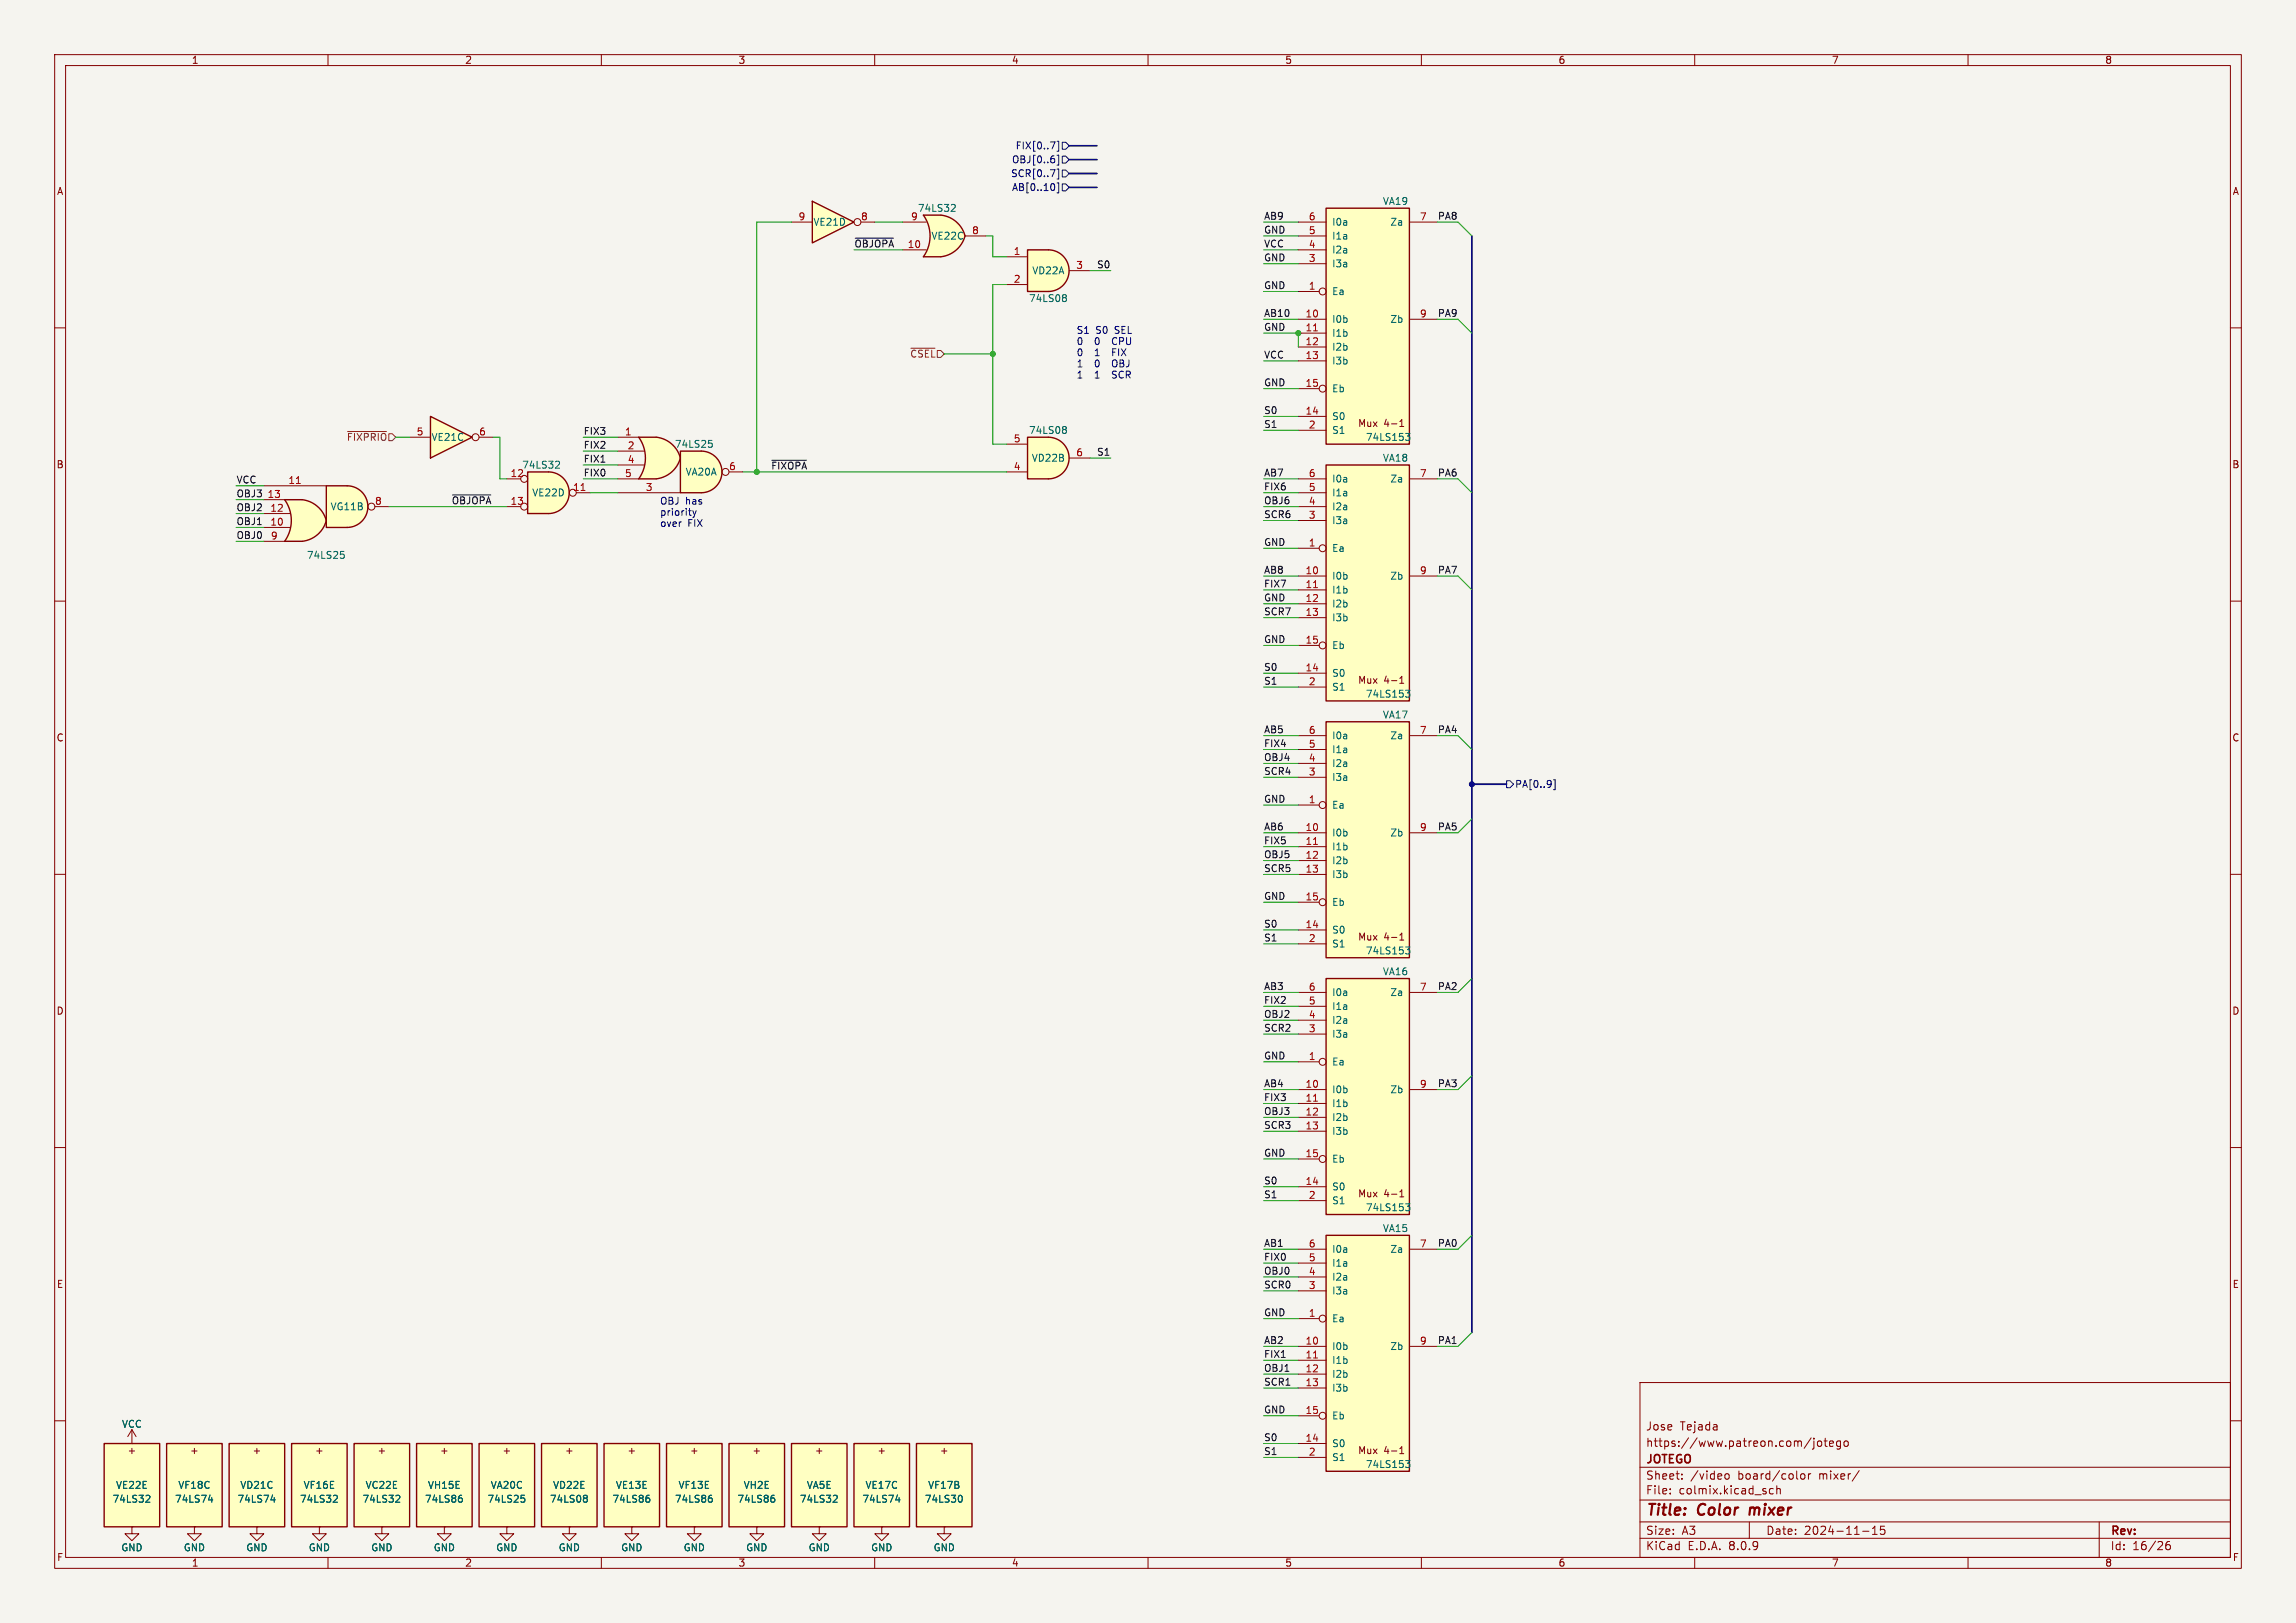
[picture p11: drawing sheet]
<svg xmlns="http://www.w3.org/2000/svg" width="420mm" height="297mm" viewBox="0 0 420 297" stroke-linecap="round" stroke-linejoin="round" font-family="sans-serif">
<defs><g id="words">
<g font-size="2.8" fill="#840000">
<text x="301" y="277.9">Title:</text>
<text x="310.6" y="277.9">Color</text>
<text x="320.9" y="277.9">mixer</text>
</g>
<g font-size="2.1" fill="#840000">
<text x="301" y="262">Jose</text>
<text x="307.3" y="262">Tejada</text>
<text x="301" y="268.2">JOTEGO</text>
<text x="301" y="265">https://www.patreon.com/jotego</text>
<text x="301" y="273.7">File:</text>
<text x="301" y="271">Sheet:</text>
<text x="307.1" y="273.7">colmix.kicad_sch</text>
<text x="309.2" y="271">/video</text>
<text x="317.9" y="271">board/color</text>
<text x="332.9" y="271">mixer/</text>
<text x="301" y="281.1">Size:</text>
<text x="307.6" y="281.1">A3</text>
<text x="323" y="281.1">Date:</text>
<text x="330" y="281.1">2024-11-15</text>
<text x="386" y="281.3">Rev:</text>
<text x="301" y="283.9">KiCad</text>
<text x="308.7" y="283.9">E.D.A.</text>
<text x="316.3" y="283.9">8.0.9</text>
<text x="386" y="283.9">Id:</text>
<text x="390.1" y="283.9">16/26</text>
</g>
<g font-size="1.8" fill="#840000">
<text x="35" y="11.9">1</text>
<text x="85" y="11.9">2</text>
<text x="135" y="11.9">3</text>
<text x="185" y="11.9">4</text>
<text x="235" y="11.9">5</text>
<text x="285" y="11.9">6</text>
<text x="335" y="11.9">7</text>
<text x="385" y="11.9">8</text>
<text x="10.3" y="35.9">A</text>
<text x="408.3" y="35.9">A</text>
<text x="248.3" y="78.3">Mux</text>
<text x="253.1" y="78.3">4-1</text>
<text x="10.3" y="85.9">B</text>
<text x="408.2" y="85.9">B</text>
<text x="248.3" y="125.3">Mux</text>
<text x="253.1" y="125.3">4-1</text>
<text x="10.3" y="135.9">C</text>
<text x="408.2" y="135.9">C</text>
<text x="248.3" y="172.3">Mux</text>
<text x="253.1" y="172.3">4-1</text>
<text x="10.3" y="185.9">D</text>
<text x="408.2" y="185.9">D</text>
<text x="248.3" y="219.3">Mux</text>
<text x="253.1" y="219.3">4-1</text>
<text x="10.3" y="235.9">E</text>
<text x="408.3" y="235.9">E</text>
<text x="23.2" y="266.3">+</text>
<text x="34.7" y="266.3">+</text>
<text x="46.1" y="266.3">+</text>
<text x="57.5" y="266.3">+</text>
<text x="69" y="266.3">+</text>
<text x="80.4" y="266.3">+</text>
<text x="91.8" y="266.3">+</text>
<text x="103.2" y="266.3">+</text>
<text x="114.7" y="266.3">+</text>
<text x="126.1" y="266.3">+</text>
<text x="137.5" y="266.3">+</text>
<text x="149" y="266.3">+</text>
<text x="160.4" y="266.3">+</text>
<text x="171.8" y="266.3">+</text>
<text x="248.3" y="266.3">Mux</text>
<text x="253.1" y="266.3">4-1</text>
<text x="10.3" y="285.9">F</text>
<text x="35" y="286.9">1</text>
<text x="85" y="286.9">2</text>
<text x="135" y="286.9">3</text>
<text x="185" y="286.9">4</text>
<text x="235" y="286.9">5</text>
<text x="285" y="286.9">6</text>
<text x="335" y="286.9">7</text>
<text x="385" y="286.9">8</text>
<text x="408.3" y="285.9">F</text>
</g>
<g font-size="1.8" fill="#000084">
<text x="185.7" y="27.5">FIX[0..7]</text>
<text x="184.8" y="32.6">SCR[0..7]</text>
<text x="185" y="35.2">AB[0..10]</text>
<text x="185" y="30.1">OBJ[0..6]</text>
<text x="277.1" y="144.4">PA[0..9]</text>
</g>
<g font-size="1.8" fill="#a90000">
<text x="146" y="40.4">9</text>
<text x="157.4" y="40.4">8</text>
<text x="166.6" y="40.4">9</text>
<text x="239.3" y="40.4">6</text>
<text x="259.6" y="40.4">7</text>
<text x="177.7" y="42.9">8</text>
<text x="185.3" y="46.7">1</text>
<text x="239.3" y="45.5">4</text>
<text x="239.3" y="42.9">5</text>
<text x="185.3" y="51.8">2</text>
<text x="196.8" y="49.3">3</text>
<text x="239.3" y="53.1">1</text>
<text x="239.3" y="48">3</text>
<text x="238.7" y="58.2">10</text>
<text x="259.6" y="58.2">9</text>
<text x="238.7" y="60.7">11</text>
<text x="238.7" y="63.2">12</text>
<text x="238.7" y="65.8">13</text>
<text x="238.7" y="70.9">15</text>
<text x="238.7" y="75.9">14</text>
<text x="76.1" y="79.8">5</text>
<text x="87.6" y="79.8">6</text>
<text x="114.2" y="79.8">1</text>
<text x="114.7" y="82.3">2</text>
<text x="185.3" y="81">5</text>
<text x="196.8" y="83.6">6</text>
<text x="239.3" y="78.5">2</text>
<text x="52.7" y="88.6">11</text>
<text x="93.3" y="87.4">12</text>
<text x="104.7" y="89.9">11</text>
<text x="114.2" y="87.4">5</text>
<text x="114.7" y="84.8">4</text>
<text x="118" y="89.9">3</text>
<text x="133.3" y="86.1">6</text>
<text x="185.3" y="86.1">4</text>
<text x="239.3" y="89.9">5</text>
<text x="239.3" y="87.4">6</text>
<text x="259.6" y="87.4">7</text>
<text x="48.9" y="91.2">13</text>
<text x="49.4" y="93.7">12</text>
<text x="68.5" y="92.5">8</text>
<text x="93.3" y="92.5">13</text>
<text x="239.3" y="95">3</text>
<text x="239.3" y="92.5">4</text>
<text x="49.4" y="96.3">10</text>
<text x="49.5" y="98.8">9</text>
<text x="239.3" y="100.1">1</text>
<text x="238.7" y="105.2">10</text>
<text x="238.7" y="107.7">11</text>
<text x="259.6" y="105.2">9</text>
<text x="238.7" y="110.2">12</text>
<text x="238.7" y="112.8">13</text>
<text x="238.7" y="117.9">15</text>
<text x="238.7" y="122.9">14</text>
<text x="239.3" y="125.5">2</text>
<text x="239.3" y="136.9">5</text>
<text x="239.3" y="134.4">6</text>
<text x="259.6" y="134.4">7</text>
<text x="239.3" y="142">3</text>
<text x="239.3" y="139.4">4</text>
<text x="239.3" y="147.1">1</text>
<text x="238.7" y="152.1">10</text>
<text x="238.7" y="154.7">11</text>
<text x="259.6" y="152.1">9</text>
<text x="238.7" y="157.2">12</text>
<text x="238.7" y="159.8">13</text>
<text x="238.7" y="164.8">15</text>
<text x="238.7" y="169.9">14</text>
<text x="239.3" y="172.5">2</text>
<text x="239.3" y="183.9">5</text>
<text x="239.3" y="181.4">6</text>
<text x="259.6" y="181.4">7</text>
<text x="239.3" y="189">3</text>
<text x="239.3" y="186.4">4</text>
<text x="239.3" y="194.1">1</text>
<text x="238.7" y="199.1">10</text>
<text x="238.7" y="201.7">11</text>
<text x="259.6" y="199.1">9</text>
<text x="238.7" y="204.2">12</text>
<text x="238.7" y="206.8">13</text>
<text x="238.7" y="211.8">15</text>
<text x="238.7" y="216.9">14</text>
<text x="239.3" y="219.5">2</text>
<text x="239.3" y="233.4">4</text>
<text x="239.3" y="230.9">5</text>
<text x="239.3" y="228.3">6</text>
<text x="259.6" y="228.3">7</text>
<text x="239.3" y="236">3</text>
<text x="239.3" y="241">1</text>
<text x="238.7" y="246.1">10</text>
<text x="238.7" y="248.7">11</text>
<text x="238.7" y="251.2">12</text>
<text x="259.6" y="246.1">9</text>
<text x="238.7" y="253.7">13</text>
<text x="238.7" y="263.9">14</text>
<text x="238.7" y="258.8">15</text>
<text x="239.3" y="266.4">2</text>
</g>
<g font-size="1.8" fill="#006464">
<text x="148.7" y="41.5">VE21D</text>
<text x="167.8" y="39">74LS32</text>
<text x="243.6" y="41.5">I0a</text>
<text x="252.9" y="37.7">VA19</text>
<text x="254.2" y="41.5">Za</text>
<text x="170.3" y="44">VE22C</text>
<text x="243.6" y="46.6">I2a</text>
<text x="243.6" y="44">I1a</text>
<text x="188.7" y="50.4">VD22A</text>
<text x="243.6" y="49.1">I3a</text>
<text x="188.1" y="55.5">74LS08</text>
<text x="243.6" y="54.2">Ea</text>
<text x="243.6" y="59.3">I0b</text>
<text x="254.2" y="59.3">Zb</text>
<text x="243.6" y="61.8">I1b</text>
<text x="243.6" y="64.4">I2b</text>
<text x="243.6" y="66.9">I3b</text>
<text x="243.6" y="72">Eb</text>
<text x="243.6" y="77.1">S0</text>
<text x="78.9" y="80.9">VE21C</text>
<text x="123.4" y="82.1">74LS25</text>
<text x="188.1" y="79.6">74LS08</text>
<text x="243.6" y="79.6">S1</text>
<text x="249.8" y="80.9">74LS153</text>
<text x="95.4" y="86">74LS32</text>
<text x="125.3" y="87.2">VA20A</text>
<text x="188.6" y="84.7">VD22B</text>
<text x="243.6" y="88.5">I0a</text>
<text x="252.9" y="84.7">VA18</text>
<text x="254.2" y="88.5">Za</text>
<text x="60.4" y="93.6">VG11B</text>
<text x="97.3" y="91">VE22D</text>
<text x="243.6" y="93.6">I2a</text>
<text x="243.6" y="91">I1a</text>
<text x="243.6" y="101.2">Ea</text>
<text x="243.6" y="96.1">I3a</text>
<text x="56" y="102.5">74LS25</text>
<text x="243.6" y="106.3">I0b</text>
<text x="254.2" y="106.3">Zb</text>
<text x="243.6" y="108.8">I1b</text>
<text x="243.6" y="111.4">I2b</text>
<text x="243.6" y="113.9">I3b</text>
<text x="243.6" y="119">Eb</text>
<text x="243.6" y="124.1">S0</text>
<text x="243.6" y="126.6">S1</text>
<text x="249.8" y="127.9">74LS153</text>
<text x="252.9" y="131.7">VA17</text>
<text x="243.6" y="135.5">I0a</text>
<text x="254.2" y="135.5">Za</text>
<text x="243.6" y="143.1">I3a</text>
<text x="243.6" y="140.6">I2a</text>
<text x="243.6" y="138">I1a</text>
<text x="243.6" y="148.2">Ea</text>
<text x="243.6" y="153.3">I0b</text>
<text x="243.6" y="155.8">I1b</text>
<text x="254.2" y="153.3">Zb</text>
<text x="243.6" y="158.3">I2b</text>
<text x="243.6" y="160.9">I3b</text>
<text x="243.6" y="166">Eb</text>
<text x="243.6" y="171">S0</text>
<text x="243.6" y="173.6">S1</text>
<text x="249.8" y="174.9">74LS153</text>
<text x="252.9" y="178.7">VA16</text>
<text x="243.6" y="185">I1a</text>
<text x="243.6" y="182.5">I0a</text>
<text x="254.2" y="182.5">Za</text>
<text x="243.6" y="190.1">I3a</text>
<text x="243.6" y="187.6">I2a</text>
<text x="243.6" y="195.2">Ea</text>
<text x="243.6" y="200.3">I0b</text>
<text x="243.6" y="202.8">I1b</text>
<text x="254.2" y="200.3">Zb</text>
<text x="243.6" y="205.3">I2b</text>
<text x="243.6" y="207.9">I3b</text>
<text x="243.6" y="213">Eb</text>
<text x="243.6" y="218">S0</text>
<text x="243.6" y="220.6">S1</text>
<text x="249.8" y="221.8">74LS153</text>
<text x="252.9" y="225.7">VA15</text>
<text x="243.6" y="232">I1a</text>
<text x="243.6" y="229.5">I0a</text>
<text x="254.2" y="229.5">Za</text>
<text x="243.6" y="237.1">I3a</text>
<text x="243.6" y="234.5">I2a</text>
<text x="243.6" y="242.2">Ea</text>
<text x="243.6" y="247.2">I0b</text>
<text x="243.6" y="249.8">I1b</text>
<text x="254.2" y="247.2">Zb</text>
<text x="243.6" y="252.3">I2b</text>
<text x="243.6" y="254.9">I3b</text>
<text x="22.2" y="261.5">VCC</text>
<text x="243.6" y="259.9">Eb</text>
<text x="243.6" y="265">S0</text>
<text x="243.6" y="267.6">S1</text>
<text x="249.8" y="268.8">74LS153</text>
<text x="20.5" y="275.2">74LS32</text>
<text x="21.1" y="272.6">VE22E</text>
<text x="31.9" y="275.2">74LS74</text>
<text x="32.5" y="272.6">VF18C</text>
<text x="43.4" y="275.2">74LS74</text>
<text x="43.9" y="272.6">VD21C</text>
<text x="54.8" y="275.2">74LS32</text>
<text x="55.4" y="272.6">VF16E</text>
<text x="66.2" y="275.2">74LS32</text>
<text x="66.8" y="272.6">VC22E</text>
<text x="77.6" y="275.2">74LS86</text>
<text x="78.2" y="272.6">VH15E</text>
<text x="89.1" y="275.2">74LS25</text>
<text x="89.7" y="272.6">VA20C</text>
<text x="100.5" y="275.2">74LS08</text>
<text x="101.1" y="272.6">VD22E</text>
<text x="111.9" y="275.2">74LS86</text>
<text x="112.6" y="272.6">VE13E</text>
<text x="123.4" y="275.2">74LS86</text>
<text x="124" y="272.6">VF13E</text>
<text x="134.8" y="275.2">74LS86</text>
<text x="135.9" y="272.6">VH2E</text>
<text x="146.2" y="275.2">74LS32</text>
<text x="147.5" y="272.6">VA5E</text>
<text x="157.7" y="275.2">74LS74</text>
<text x="158.2" y="272.6">VE17C</text>
<text x="169.1" y="275.2">74LS30</text>
<text x="169.7" y="272.6">VF17B</text>
<text x="22.1" y="284.1">GND</text>
<text x="33.5" y="284.1">GND</text>
<text x="45" y="284.1">GND</text>
<text x="56.4" y="284.1">GND</text>
<text x="67.8" y="284.1">GND</text>
<text x="79.2" y="284.1">GND</text>
<text x="90.7" y="284.1">GND</text>
<text x="102.1" y="284.1">GND</text>
<text x="113.5" y="284.1">GND</text>
<text x="125" y="284.1">GND</text>
<text x="136.4" y="284.1">GND</text>
<text x="147.8" y="284.1">GND</text>
<text x="159.3" y="284.1">GND</text>
<text x="170.7" y="284.1">GND</text>
</g>
<g font-size="1.8" fill="#0f0f0f">
<text x="231.1" y="40.3">AB9</text>
<text x="262.9" y="40.3">PA8</text>
<text x="156.2" y="45.4">~{OBJOPA} 10</text>
<text x="231.1" y="47.9">GND</text>
<text x="231.1" y="42.8">GND</text>
<text x="231.1" y="45.4">VCC</text>
<text x="200.6" y="49.2">S0</text>
<text x="231.1" y="53">GND</text>
<text x="231.1" y="58.1">AB10</text>
<text x="262.9" y="58.1">PA9</text>
<text x="231.1" y="65.7">VCC</text>
<text x="231.1" y="60.6">GND</text>
<text x="231.1" y="70.8">GND</text>
<text x="231.1" y="75.9">S0</text>
<text x="106.7" y="82.2">FIX2</text>
<text x="106.7" y="79.7">FIX3</text>
<text x="200.6" y="83.5">S1</text>
<text x="231.1" y="78.4">S1</text>
<text x="43.2" y="88.6">VCC</text>
<text x="106.7" y="87.3">FIX0</text>
<text x="106.7" y="84.7">FIX1</text>
<text x="141" y="86">~{FIXOPA}</text>
<text x="231.1" y="87.3">AB7</text>
<text x="231.1" y="89.8">FIX6</text>
<text x="262.9" y="87.3">PA6</text>
<text x="43.2" y="93.6">OBJ2</text>
<text x="43.2" y="91.1">OBJ3</text>
<text x="82.5" y="92.4">~{OBJOPA}</text>
<text x="231.1" y="92.4">OBJ6</text>
<text x="231.1" y="94.9">SCR6</text>
<text x="43.2" y="96.2">OBJ1</text>
<text x="43.2" y="98.7">OBJ0</text>
<text x="231.1" y="100">GND</text>
<text x="231.1" y="107.6">FIX7</text>
<text x="231.1" y="105.1">AB8</text>
<text x="262.9" y="105.1">PA7</text>
<text x="231.1" y="110.1">GND</text>
<text x="231.1" y="112.7">SCR7</text>
<text x="231.1" y="117.8">GND</text>
<text x="231.1" y="125.4">S1</text>
<text x="231.1" y="122.8">S0</text>
<text x="231.1" y="134.3">AB5</text>
<text x="231.1" y="136.8">FIX4</text>
<text x="262.9" y="134.3">PA4</text>
<text x="231.1" y="139.4">OBJ4</text>
<text x="231.1" y="141.9">SCR4</text>
<text x="231.1" y="147">GND</text>
<text x="231.1" y="154.6">FIX5</text>
<text x="231.1" y="152.1">AB6</text>
<text x="262.9" y="152.1">PA5</text>
<text x="231.1" y="157.1">OBJ5</text>
<text x="231.1" y="159.7">SCR5</text>
<text x="231.1" y="164.8">GND</text>
<text x="231.1" y="172.4">S1</text>
<text x="231.1" y="169.8">S0</text>
<text x="231.1" y="183.8">FIX2</text>
<text x="231.1" y="181.3">AB3</text>
<text x="262.9" y="181.3">PA2</text>
<text x="231.1" y="188.9">SCR2</text>
<text x="231.1" y="186.3">OBJ2</text>
<text x="231.1" y="194">GND</text>
<text x="231.1" y="201.6">FIX3</text>
<text x="231.1" y="199">AB4</text>
<text x="262.9" y="199">PA3</text>
<text x="231.1" y="206.7">SCR3</text>
<text x="231.1" y="204.1">OBJ3</text>
<text x="231.1" y="211.7">GND</text>
<text x="231.1" y="216.8">S0</text>
<text x="231.1" y="219.4">S1</text>
<text x="231.1" y="230.8">FIX0</text>
<text x="231.1" y="228.3">AB1</text>
<text x="231.1" y="233.3">OBJ0</text>
<text x="262.9" y="228.3">PA0</text>
<text x="231.1" y="235.9">SCR0</text>
<text x="231.1" y="241">GND</text>
<text x="231.1" y="251.1">OBJ1</text>
<text x="231.1" y="246">AB2</text>
<text x="231.1" y="248.6">FIX1</text>
<text x="262.9" y="246">PA1</text>
<text x="231.1" y="253.7">SCR1</text>
<text x="231.1" y="258.7">GND</text>
<text x="231.1" y="263.8">S0</text>
<text x="231.1" y="266.4">S1</text>
</g>
<g font-size="1.8" fill="#725600">
<text x="166.4" y="65.6">~{CSEL}</text>
<text x="63.3" y="80.9">~{FIXPRIO}</text>
</g>
<g font-size="1.8" fill="#0000c2">
<text x="196.8" y="61.3">S1</text>
<text x="196.8" y="63.3">0</text>
<text x="196.8" y="65.4">0</text>
<text x="200.4" y="63.3">0</text>
<text x="200.4" y="65.4">1</text>
<text x="200.4" y="61.3">S0</text>
<text x="204" y="63.3">CPU</text>
<text x="204" y="65.4">FIX</text>
<text x="204" y="61.3">SEL</text>
<text x="196.8" y="67.4">1</text>
<text x="196.8" y="69.5">1</text>
<text x="200.4" y="67.4">0</text>
<text x="200.4" y="69.5">1</text>
<text x="204" y="67.4">OBJ</text>
<text x="204" y="69.5">SCR</text>
<text x="120.6" y="92.5">OBJ</text>
<text x="120.6" y="94.6">priority</text>
<text x="125.4" y="92.5">has</text>
<text x="120.6" y="96.6">over</text>
<text x="125.8" y="96.6">FIX</text>
</g>
</g></defs>
<path d="M0 0h420v297h-420z" fill="#f5f4ef" stroke="#f5f4ef" stroke-width=".18"/>
<g fill="none" stroke="#840000" stroke-width=".18">
<path d="M10 10h400v277h-400zM12 12h396v273h-396zM60 10v2M110 10v2M160 10v2M210 10v2M260 10v2M310 10v2M360 10v2M10 60h2M408 60h2M10 110h2"/>
<path d="M408 110h2M10 160h2M408 160h2M10 210h2M408 210h2M300 253h108v32h-108zM10 260h2M300 278.5h108M300 274.5h108M300 268.5h108M305.5 273.2v.2M305.5 272.5v.1"/>
<path d="M307.7 270.5v.2M307.7 269.8v.1M315.7 269.8l.3-.1 .3 .3v.4l-.3 .3-.3-.1-.2-.2v-.4zM320 278.5v3M324.4 272.5l-.5-.1-.2 .3v.4l.1 .2h.6M325 272.5l.2-.1 .4 .1 .1 .9M325 271.9v1.5M329.5 269.8l.4-.1 .3 .3v.4l-.3 .3-.4-.1-.1-.2v-.4zM330.8 269.7v1M331.2 269.7l-.3 .1-.1 .2M331.3 263.1l-1.3 1.9M331.8 263.2v.1"/>
<path d="M331.8 263.7v1.3l-.3 .2M332.5 263.8l.2-.1 .5 .1v.6l-.1 .2-.4 .1-.2-.2zM333.7 263.7h.5M333.9 263.2v1.3l.3 .2M334.7 264.2l.7-.2-.1-.2-.4-.1-.2 .2v.7h.6M336.7 263.7v1.2l-.3 .3-.4-.1M336.7 263.8l-.5-.1-.3 .3v.4l.2 .2h.6M337.4 263.8l.2-.1 .4 .1 .1 .6-.2 .2-.3 .1-.2-.2zM340.1 269.1l-1.3 1.9M342.5 279.7l.4-.4v1.5M344.7 279.3h-.7l-.1 .7 .3-.1h.5l.1 .2-.1 .5-.2 .2-.6-.2M384 278.5v6.5"/>
<path d="M408 260h2M60 285v2M110 285v2M160 285v2M210 285v2M260 285v2M300 281.5h108M310 285v2M340.7 280.2h1.2M342.5 280.8h.9M360 285v2M396.9 282.1a.59 .59 0 0 0-.7 .6v.6l.1 .2 .4 .1 .2-.2 .1-.5-.1-.2h-.5l-.2 .2"/>
</g>
<path d="M320.2 275.9l-.2 1.3" fill="none" stroke="#840000" stroke-width=".4"/>
<path d="M242.6 38.1h15.2v43.2h-15.2z" fill="#ffffc2"/>
<path d="M242.6 38.1h15.2v43.2h-15.2z" fill="none" stroke="#840000" stroke-width=".25"/>
<g fill="none" stroke="#840000" stroke-width=".18">
<path d="M237.5 53.3h3.8M237.5 58.4h5.1M237.5 48.3h5.1M237.5 45.7h5.1M237.5 43.2h5.1M237.5 40.6h5.1M257.8 58.4h5.1M257.8 40.6h5.1M237.5 61h5.1M237.5 63.5h5.1M237.5 66h5.1M237.5 76.2h5.1"/>
<path d="M237.5 71.1h3.8M237.5 78.7h5.1M256.1 78h.7M256.1 77.1l.3-.3v1.2"/>
<circle cx="241.9" cy="53.3" r=".63"/>
<circle cx="241.9" cy="71.1" r=".63"/>
</g>
<path d="M240.3 60.5h.7" fill="none" stroke="#a90000" stroke-width=".18"/>
<path d="M257.1 79.3h.8l-.4 .5 .3 .1 .1 .4-.2 .3h-.4" fill="none" stroke="#006464" stroke-width=".18"/>
<path d="M30.5 264.2h10.1v15.2h-10.1z" fill="#ffffc2"/>
<path d="M30.5 264.2h10.1v15.2h-10.1z" fill="none" stroke="#840000" stroke-width=".25"/>
<path d="M38.1 274.5h.8M38.7 274.1v.8" fill="none" stroke="#006464" stroke-width=".18"/>
<path d="M24.1 279.4v1.3h1.3l-1.3 1.2-1.2-1.2h1.2M24.1 279.4h.1M115.6 279.4v1.3h1.2l-1.2 1.2-1.3-1.2h1.3M115.6 279.4h.1" fill="none" stroke="#840000" stroke-width=".18"/>
<path d="M99.1 264.2h10.1v15.2h-10.1z" fill="#ffffc2"/>
<path d="M99.1 264.2h10.1v15.2h-10.1z" fill="none" stroke="#840000" stroke-width=".25"/>
<path d="M107 273.6h.2l.2 .3-.2 .3M107 274.2h.2M107.2 274.2l.2 .2v.3l-.1 .1-.3 .1" fill="none" stroke="#006464" stroke-width=".18"/>
<path d="M104.1 279.4v1.3h1.3l-1.3 1.2-1.2-1.2h1.2M104.1 279.4h.1" fill="none" stroke="#840000" stroke-width=".18"/>
<path d="M242.6 179.1h15.2v43.1h-15.2z" fill="#ffffc2"/>
<path d="M242.6 179.1h15.2v43.1h-15.2z" fill="none" stroke="#840000" stroke-width=".25"/>
<g fill="none" stroke="#840000" stroke-width=".18">
<path d="M237.5 194.3h3.8M237.5 199.4h5.1M237.5 189.2h5.1M237.5 186.7h5.1M237.5 184.2h5.1M237.5 181.6h5.1M257.8 199.4h5.1M257.8 181.6h5.1M237.5 201.9h5.1M237.5 204.5h5.1M237.5 207h5.1M237.5 217.2h5.1"/>
<path d="M237.5 212.1h3.8M237.5 219.7h5.1M256.1 219h.7M256.1 218.1l.3-.4v1.3"/>
<circle cx="241.9" cy="194.3" r=".63"/>
<circle cx="241.9" cy="212.1" r=".63"/>
</g>
<path d="M240.3 201.5h.7" fill="none" stroke="#a90000" stroke-width=".18"/>
<path d="M257.1 220.3h.8l-.4 .5 .3 .1 .1 .4-.2 .3h-.4" fill="none" stroke="#006464" stroke-width=".18"/>
<path d="M121.9 264.2h10.2v15.2h-10.2z" fill="#ffffc2"/>
<path d="M121.9 264.2h10.2v15.2h-10.2z" fill="none" stroke="#840000" stroke-width=".25"/>
<path d="M129.8 274.1h.3l.2 .3-.1 .4-.4 .1M129.9 273.6h.3" fill="none" stroke="#006464" stroke-width=".18"/>
<path d="M110.5 264.2h10.1v15.2h-10.1z" fill="#ffffc2"/>
<path d="M110.5 264.2h10.1v15.2h-10.1z" fill="none" stroke="#840000" stroke-width=".25"/>
<path d="M118.4 274.1h.2l.3 .3-.1 .4-.4 .1M118.5 273.6h.2" fill="none" stroke="#006464" stroke-width=".18"/>
<path d="M100.3 86.4a3.8 3.8 0 0 1 3.8 3.8 3.8 3.8 0 0 1-3.8 3.8z" fill="#ffffc2" stroke="#ffffc2" stroke-width=".18"/>
<path d="M96.5 86.4h3.8v7.6h-3.8z" fill="#ffffc2"/>
<path d="M96.5 86.4h3.8a3.8 3.8 0 0 1 3.8 3.8 3.8 3.8 0 0 1-3.8 3.8h-3.8z" fill="none" stroke="#840000" stroke-width=".25"/>
<g fill="none" stroke="#840000" stroke-width=".18">
<path d="M92.7 87.6h2.5M92.7 92.7h2.5M105.4 90.2h2.5M127 279.4v1.3h1.3l-1.3 1.2-1.3-1.2h1.3M127 279.4h.1"/>
<circle cx="95.9" cy="87.6" r=".63"/>
<circle cx="95.9" cy="92.7" r=".63"/>
<circle cx="104.8" cy="90.2" r=".63"/>
</g>
<path d="M106.3 89.8h.7" fill="none" stroke="#a90000" stroke-width=".18"/>
<path d="M101.8 84.4l.4 .1 .2 .3-.8 .9h.8" fill="none" stroke="#006464" stroke-width=".18"/>
<path d="M53.3 264.2h10.2v15.2h-10.2z" fill="#ffffc2"/>
<path d="M53.3 264.2h10.2v15.2h-10.2z" fill="none" stroke="#840000" stroke-width=".25"/>
<path d="M61.2 273.6l.4 .1 .1 .3-.8 .9h.8" fill="none" stroke="#006464" stroke-width=".18"/>
<path d="M69.8 279.4v1.3h1.3l-1.3 1.2-1.2-1.2h1.2M69.8 279.4h.1M81.3 279.4v1.3h1.2l-1.2 1.2-1.3-1.2h1.3M81.3 279.4h.1" fill="none" stroke="#840000" stroke-width=".18"/>
<path d="M144.8 264.2h10.1v15.2h-10.1z" fill="#ffffc2"/>
<path d="M144.8 264.2h10.1v15.2h-10.1z" fill="none" stroke="#840000" stroke-width=".25"/>
<path d="M152.6 273.6l.4 .1 .2 .3-.8 .9h.8" fill="none" stroke="#006464" stroke-width=".18"/>
<path d="M92.7 279.4v1.3h1.3l-1.3 1.2-1.3-1.2h1.3M92.7 279.4h.1" fill="none" stroke="#840000" stroke-width=".18"/>
<path d="M87.6 264.2h10.2v15.2h-10.2z" fill="#ffffc2"/>
<path d="M87.6 264.2h10.2v15.2h-10.2z" fill="none" stroke="#840000" stroke-width=".25"/>
<path d="M95.3 273.6h.6M95.5 274.1h.3l.2 .3-.1 .4-.4 .1" fill="none" stroke="#006464" stroke-width=".18"/>
<path d="M58.4 279.4v1.3h1.3l-1.3 1.2-1.3-1.2h1.3M58.4 279.4h.1" fill="none" stroke="#840000" stroke-width=".18"/>
<path d="M76.2 264.2h10.2v15.2h-10.2z" fill="#ffffc2"/>
<path d="M76.2 264.2h10.2v15.2h-10.2z" fill="none" stroke="#840000" stroke-width=".25"/>
<path d="M84.1 274.1h.2l.3 .3-.1 .4-.4 .1M84.2 273.6h.3" fill="none" stroke="#006464" stroke-width=".18"/>
<path d="M64.8 264.2h10.1v15.2h-10.1z" fill="#ffffc2"/>
<path d="M64.8 264.2h10.1v15.2h-10.1z" fill="none" stroke="#840000" stroke-width=".25"/>
<path d="M72.6 273.6l.4 .1 .1 .3-.7 .9h.7" fill="none" stroke="#006464" stroke-width=".18"/>
<path d="M55.3 91.4a5.2 5.2 0 0 1 4.4 3.9l-5 1.3z" fill="#ffffc2" stroke="#ffffc2" stroke-width=".18"/>
<path d="M52.1 91.4h3.1M52.1 99.1h3.1" fill="none" stroke="#ffffc2" stroke-width=".18"/>
<g fill="#ffffc2">
<path d="M59.7 88.9h3.8v7.6h-3.8z"/>
<path d="M52.1 91.4h3.1v7.7h-3.1a6.6 6.6 0 0 0 0-7.7z"/>
</g>
<g fill="#ffffc2" stroke="#ffffc2" stroke-width=".18">
<path d="M54.7 93.9l5 1.4a5.1 5.1 0 0 1-4.4 3.8z"/>
<path d="M63.5 88.9a3.8 3.8 0 0 1 3.8 3.8 3.8 3.8 0 0 1-3.8 3.8z"/>
</g>
<path d="M55.2 91.4h-3.1a6.6 6.6 0 0 1 0 7.7h3.1M55.3 91.4a5.2 5.2 0 0 1 4.4 3.9 5.1 5.1 0 0 1-4.4 3.8M59.7 88.9h3.8a3.8 3.8 0 0 1 3.8 3.8 3.8 3.8 0 0 1-3.8 3.8h-3.8z" fill="none" stroke="#840000" stroke-width=".25"/>
<g fill="none" stroke="#840000" stroke-width=".18">
<path d="M48.3 96.5h4.8M48.3 94h4.8M48.3 91.4h3.8M48.3 99.1h3.8M48.3 88.9h11.4M68.6 92.7h2.5"/>
<circle cx="67.9" cy="92.7" r=".63"/>
</g>
<path d="M54.2 88.5h.7" fill="none" stroke="#a90000" stroke-width=".18"/>
<path d="M62.3 100.9h.6M62.4 101.4h.3l.3 .2-.1 .5-.5 .1" fill="none" stroke="#006464" stroke-width=".18"/>
<path d="M78.7 76.2l7.7 3.8-7.7 3.8z" fill="#ffffc2"/>
<path d="M78.7 76.2l7.7 3.8-7.7 3.8z" fill="none" stroke="#840000" stroke-width=".25"/>
<g fill="none" stroke="#840000" stroke-width=".18">
<path d="M74.9 80h3.8M87.6 80h2.6"/>
<circle cx="87" cy="80" r=".63"/>
</g>
<path d="M191.8 80a3.8 3.8 0 0 1 3.8 3.8 3.8 3.8 0 0 1-3.8 3.8z" fill="#ffffc2" stroke="#ffffc2" stroke-width=".18"/>
<path d="M188 80h3.8v7.6h-3.8z" fill="#ffffc2"/>
<path d="M188 80h3.8a3.8 3.8 0 0 1 3.8 3.8 3.8 3.8 0 0 1-3.8 3.8h-3.8z" fill="none" stroke="#840000" stroke-width=".25"/>
<path d="M184.1 86.4h3.9M184.1 81.3h3.9M195.6 83.8h3.8" fill="none" stroke="#840000" stroke-width=".18"/>
<path d="M194.6 78h.2l.3 .3-.3 .3M194.6 78.6h.2M194.8 78.6l.3 .2v.3l-.2 .2h-.3" fill="none" stroke="#006464" stroke-width=".18"/>
<path d="M119.4 82.5l5.1 1.3a5.2 5.2 0 0 1-4.5 3.8z" fill="#ffffc2" stroke="#ffffc2" stroke-width=".18"/>
<path d="M116.8 87.6h3.2M116.8 80h3.2" fill="none" stroke="#ffffc2" stroke-width=".18"/>
<g fill="#ffffc2">
<path d="M124.5 82.6h3.8v7.6h-3.8z"/>
<path d="M116.8 80h3.2v7.6h-3.2a6.7 6.7 0 0 0 0-7.6z"/>
</g>
<g fill="#ffffc2" stroke="#ffffc2" stroke-width=".18">
<path d="M120 80a5.1 5.1 0 0 1 4.5 3.8l-5 1.3z"/>
<path d="M128.3 82.6a3.8 3.8 0 0 1 3.8 3.8 3.8 3.8 0 0 1-3.8 3.8z"/>
<path d="M171.5 41.8l5 1.4a5.2 5.2 0 0 1-4.4 3.8z"/>
</g>
<path d="M120 80h-3.2a6.6 6.6 0 0 1 0 7.6h3.2M120 80a5.1 5.1 0 0 1 4.5 3.8 5.2 5.2 0 0 1-4.5 3.8M124.5 82.6h3.8a3.8 3.8 0 0 1 3.8 3.8 3.8 3.8 0 0 1-3.8 3.8h-3.8z" fill="none" stroke="#840000" stroke-width=".25"/>
<g fill="none" stroke="#840000" stroke-width=".18">
<path d="M113 80h3.8M113 82.6h4.9M113 85.1h4.9M113 87.6h3.8M113 90.2h11.5M133.3 86.4h2.6"/>
<circle cx="132.7" cy="86.4" r=".63"/>
</g>
<path d="M129.6 80.6h.6M129.8 81.1h.3l.2 .2-.1 .4-.4 .2" fill="none" stroke="#006464" stroke-width=".18"/>
<path d="M168.9 39.4h3.2M168.9 47h3.2" fill="none" stroke="#ffffc2" stroke-width=".18"/>
<path d="M168.9 39.4h3.2v7.6h-3.2a6.7 6.7 0 0 0 0-7.6z" fill="#ffffc2"/>
<path d="M172.1 39.4a5.1 5.1 0 0 1 4.4 3.8l-4.9 1.3z" fill="#ffffc2" stroke="#ffffc2" stroke-width=".18"/>
<path d="M172.1 39.4h-3.2a6.6 6.6 0 0 1 0 7.6h3.2M172.1 39.4a5.1 5.1 0 0 1 4.4 3.8 5.2 5.2 0 0 1-4.4 3.8" fill="none" stroke="#840000" stroke-width=".25"/>
<path d="M165.1 45.7h4.3M165.1 40.6h4.3M176.5 43.2h3.8" fill="none" stroke="#840000" stroke-width=".18"/>
<path d="M174.2 37.4l.4 .1 .1 .3-.7 .9h.7" fill="none" stroke="#006464" stroke-width=".18"/>
<path d="M148.6 36.8l7.6 3.8-7.6 3.9z" fill="#ffffc2"/>
<path d="M148.6 36.8l7.6 3.8-7.6 3.9z" fill="none" stroke="#840000" stroke-width=".25"/>
<g fill="none" stroke="#840000" stroke-width=".18">
<path d="M144.8 40.6h3.8M157.5 40.6h2.5"/>
<circle cx="156.8" cy="40.6" r=".63"/>
</g>
<path d="M242.6 85.1h15.2v43.2h-15.2z" fill="#ffffc2"/>
<path d="M242.6 85.1h15.2v43.2h-15.2z" fill="none" stroke="#840000" stroke-width=".25"/>
<g fill="none" stroke="#840000" stroke-width=".18">
<path d="M237.5 95.3h5.1M237.5 92.7h5.1M237.5 90.2h5.1M237.5 87.6h5.1M257.8 87.6h5.1M237.5 100.3h3.8M237.5 105.4h5.1M237.5 108h5.1M237.5 110.5h5.1M237.5 113h5.1M237.5 118.1h3.8M257.8 105.4h5.1"/>
<path d="M237.5 123.2h5.1M237.5 125.7h5.1M256.1 125h.7M256.1 124.1l.3-.3v1.2"/>
<circle cx="241.9" cy="100.3" r=".63"/>
<circle cx="241.9" cy="118.1" r=".63"/>
</g>
<path d="M240.3 107.5h.7" fill="none" stroke="#a90000" stroke-width=".18"/>
<path d="M257.1 126.3h.8l-.4 .5 .3 .1 .1 .4-.2 .3h-.4" fill="none" stroke="#006464" stroke-width=".18"/>
<path d="M242.6 226.1h15.2v43.1h-15.2z" fill="#ffffc2"/>
<path d="M242.6 226.1h15.2v43.1h-15.2z" fill="none" stroke="#840000" stroke-width=".25"/>
<g fill="none" stroke="#840000" stroke-width=".18">
<path d="M237.5 236.2h5.1M237.5 233.7h5.1M237.5 231.1h5.1M237.5 228.6h5.1M257.8 228.6h5.1M237.5 241.3h3.8M237.5 246.4h5.1M237.5 248.9h5.1M237.5 251.5h5.1M237.5 254h5.1M237.5 259.1h3.8M257.8 246.4h5.1"/>
<path d="M47 279.4v1.3h1.3l-1.3 1.2-1.3-1.2h1.3M47 279.4h.1M138.4 279.4v1.3h1.3l-1.3 1.2-1.2-1.2h1.2M138.4 279.4h.1M161.3 279.4v1.3h1.3l-1.3 1.2-1.3-1.2h1.3M161.3 279.4h.1M172.7 279.4v1.3h1.3l-1.3 1.2-1.3-1.2h1.3M172.7 279.4h.1M237.5 264.2h5.1M237.5 266.7h5.1M256.1 266h.7M256.1 265.1l.3-.4v1.3"/>
<circle cx="241.9" cy="241.3" r=".63"/>
<circle cx="241.9" cy="259.1" r=".63"/>
</g>
<path d="M240.3 248.5h.7" fill="none" stroke="#a90000" stroke-width=".18"/>
<path d="M257.1 267.3h.8l-.4 .5 .3 .1 .1 .4-.2 .2h-.4" fill="none" stroke="#006464" stroke-width=".18"/>
<path d="M167.6 264.2h10.2v15.2h-10.2z" fill="#ffffc2"/>
<path d="M167.6 264.2h10.2v15.2h-10.2z" fill="none" stroke="#840000" stroke-width=".25"/>
<path d="M175.7 273.6a.79 .79 0 0 1 0 1.3" fill="none" stroke="#006464" stroke-width=".18"/>
<path d="M149.9 279.4v1.3h1.2l-1.2 1.2-1.3-1.2h1.3M149.9 279.4h.1" fill="none" stroke="#840000" stroke-width=".18"/>
<path d="M133.3 264.2h10.2v15.2h-10.2z" fill="#ffffc2"/>
<path d="M133.3 264.2h10.2v15.2h-10.2z" fill="none" stroke="#840000" stroke-width=".25"/>
<path d="M141.2 274.1h.3l.2 .3v.4l-.5 .1M141.4 273.6h.2" fill="none" stroke="#006464" stroke-width=".18"/>
<path d="M242.6 132.1h15.2v43.2h-15.2z" fill="#ffffc2"/>
<path d="M242.6 132.1h15.2v43.2h-15.2z" fill="none" stroke="#840000" stroke-width=".25"/>
<g fill="none" stroke="#840000" stroke-width=".18">
<path d="M237.5 139.7h5.1M237.5 137.2h5.1M237.5 134.6h5.1M257.8 134.6h5.1M237.5 147.3h3.8M237.5 152.4h5.1M237.5 154.9h5.1M237.5 157.5h5.1M237.5 142.2h5.1M257.8 152.4h5.1M237.5 160h5.1M237.5 170.2h5.1"/>
<path d="M237.5 165.1h3.8M237.5 172.7h5.1M256.1 172h.7M256.1 171.1l.3-.3v1.2"/>
<circle cx="241.9" cy="147.3" r=".63"/>
<circle cx="241.9" cy="165.1" r=".63"/>
</g>
<path d="M240.3 154.5h.7" fill="none" stroke="#a90000" stroke-width=".18"/>
<path d="M257.1 173.3h.8l-.4 .5 .3 .1 .1 .4-.2 .3h-.4" fill="none" stroke="#006464" stroke-width=".18"/>
<path d="M156.2 264.2h10.2v15.2h-10.2z" fill="#ffffc2"/>
<path d="M156.2 264.2h10.2v15.2h-10.2z" fill="none" stroke="#840000" stroke-width=".25"/>
<path d="M163.9 274.5h.7M164.5 274.1v.8" fill="none" stroke="#006464" stroke-width=".18"/>
<path d="M191.8 45.7a3.8 3.8 0 0 1 3.8 3.8 3.8 3.8 0 0 1-3.8 3.8z" fill="#ffffc2" stroke="#ffffc2" stroke-width=".18"/>
<path d="M188 45.7h3.8v7.6h-3.8z" fill="#ffffc2"/>
<path d="M188 45.7h3.8a3.8 3.8 0 0 1 3.8 3.8 3.8 3.8 0 0 1-3.8 3.8h-3.8z" fill="none" stroke="#840000" stroke-width=".25"/>
<path d="M184.1 47h3.9M184.1 52.1h3.9M195.6 49.5h3.8" fill="none" stroke="#840000" stroke-width=".18"/>
<path d="M194.6 53.9h.2l.3 .3-.3 .3M194.6 54.5h.2M194.8 54.5l.3 .2v.2l-.2 .2-.3 .1" fill="none" stroke="#006464" stroke-width=".18"/>
<path d="M41.9 264.2h10.2v15.2h-10.2z" fill="#ffffc2"/>
<path d="M41.9 264.2h10.2v15.2h-10.2z" fill="none" stroke="#840000" stroke-width=".25"/>
<path d="M49.6 274.5h.7M50.2 274.1v.8" fill="none" stroke="#006464" stroke-width=".18"/>
<path d="M19 264.2h10.2v15.2h-10.2z" fill="#ffffc2"/>
<path d="M19 264.2h10.2v15.2h-10.2z" fill="none" stroke="#840000" stroke-width=".25"/>
<g fill="none" stroke="#006464" stroke-width=".18">
<path d="M26.9 273.6l.4 .1 .1 .3-.8 .9h.8M38.1 274.5h.8M38.7 274.1v.8M49.6 274.5h.7M50.2 274.1v.8M61.2 273.6l.4 .1 .1 .3-.8 .9h.8M72.6 273.6l.4 .1 .1 .3-.7 .9h.7M84.1 274.1h.2l.3 .3-.1 .4-.4 .1M84.2 273.6h.3M95.3 273.6h.6M95.5 274.1h.3l.2 .3-.1 .4-.4 .1M107 273.6h.2l.2 .3-.2 .3"/>
<path d="M107 274.2h.2M107.2 274.2l.2 .2v.3l-.1 .1-.3 .1M118.4 274.1h.2l.3 .3-.1 .4-.4 .1M118.5 273.6h.2M129.8 274.1h.3l.2 .3-.1 .4-.4 .1M129.9 273.6h.3M141.2 274.1h.3l.2 .3v.4l-.5 .1M141.4 273.6h.2M152.6 273.6l.4 .1 .2 .3-.8 .9h.8M163.9 274.5h.7M164.5 274.1v.8M175.7 273.6a.79 .79 0 0 1 0 1.3"/>
</g>
<g fill="none" stroke="#840000" stroke-width=".18">
<path d="M24.1 264.2h.1M24.1 279.4h.1M24.1 261.6l-.7 1.3M24.1 261.6v2.6M24.1 261.6l.8 1.3M35.6 279.4v1.3h1.2l-1.2 1.2-1.3-1.2h1.3M35.6 279.4h.1M47 279.4h.1M58.4 279.4h.1M69.8 279.4h.1M81.3 279.4h.1M92.7 279.4h.1"/>
<path d="M104.1 279.4h.1M115.6 279.4h.1M127 279.4h.1M138.4 279.4h.1M149.9 279.4h.1M161.3 279.4h.1M172.7 279.4h.1"/>
</g>
<g fill="none" stroke="#000084" stroke-width=".18">
<path d="M192.1 26h.9l-.6 1.2M192.8 33.7l.1 .4-.1 .6M192.9 29.1v.6M193.4 30.9h.3v1.9h-.3M193.4 25.9h.3v1.8h-.3M193.4 28.4h.3v1.8h-.3M193.4 33.5h.3v1.8h-.3M194.3 31.1h.6l.7 .7-.7 .6h-.6zM194.3 33.7h.6l.7 .6-.7 .6h-.6zM194.3 28.6h.6l.7 .6-.7 .6h-.6zM194.3 26h.6l.7 .7-.7 .6h-.6zM275.6 142.9h.6l.7 .6-.7 .6h-.6z"/>
<path d="M284.2 142.7h.3v1.8h-.3"/>
</g>
<path d="M63.6 79h7.1M166.6 63.7h4.4" fill="none" stroke="#725600" stroke-width=".18"/>
<path d="M156.4 43.6h7M82.8 90.6h7M141.2 84.2h6.3" fill="none" stroke="#0f0f0f" stroke-width=".18"/>
<path d="M126.7 93.5l.3 .8M127 94.3l-.3 .4M127.3 93.5l-.3 .8" fill="none" stroke="#0000c2" stroke-width=".18"/>
<path d="M195.6 31.8h5.1M195.6 34.3h5.1M195.6 26.7h5.1M195.6 29.2h5.1M269.2 43.2v200.6M269.2 143.5h6.4" fill="none" stroke="#000084" stroke-width=".3"/>
<g fill="none" stroke="#009600" stroke-width=".18">
<path d="M144.8 40.6h-6.4v45.8M156.2 45.7h8.9M160 40.6h5.1M180.3 43.2h1.3v3.8h2.5M184.1 52.1h-2.5v29.2h2.5M199.4 49.5h3.8M231.1 45.7h6.4M231.1 48.3h6.4M231.1 53.3h6.4M231.1 43.2h6.4M231.1 40.6h6.4M231.1 58.4h6.4"/>
<path d="M262.9 40.6h3.8l2.5 2.6M262.9 58.4h3.8l2.5 2.6M172.7 64.8h8.9M231.1 61h6.4v2.5M231.1 71.1h6.4M231.1 66h6.4M231.1 76.2h6.4M231.1 78.7h6.4M43.2 94h5.1M43.2 91.4h5.1M43.2 88.9h5.1M43.2 99.1h5.1"/>
<path d="M43.2 96.5h5.1M71.1 92.7h21.6M72.4 80h2.5M90.2 80h1.2v7.6h1.3M106.7 85.1h6.3M106.7 87.6h6.3M106.7 80h6.3M106.7 82.6h6.3M107.9 90.2h5.1M135.9 86.4h48.2M199.4 83.8h3.8M231.1 87.6h6.4"/>
<path d="M231.1 90.2h6.4M231.1 95.3h6.4M231.1 92.7h6.4M262.9 87.6h3.8l2.5 2.6M231.1 105.4h6.4M231.1 113h6.4M231.1 110.5h6.4M231.1 100.3h6.4M231.1 118.1h6.4M231.1 108h6.4M262.9 105.4h3.8l2.5 2.6M231.1 139.7h6.4"/>
<path d="M231.1 134.6h6.4M231.1 125.7h6.4M231.1 123.2h6.4M231.1 137.2h6.4M262.9 134.6h3.8l2.5 2.6M231.1 152.4h6.4M231.1 142.2h6.4M231.1 147.3h6.4M231.1 154.9h6.4M231.1 157.5h6.4M269.2 149.9l-2.5 2.5h-3.8M231.1 172.7h6.4"/>
<path d="M231.1 170.2h6.4M231.1 165.1h6.4M231.1 160h6.4M269.2 179.1l-2.5 2.5h-3.8M231.1 199.4h6.4M231.1 181.6h6.4M231.1 194.3h6.4M231.1 189.2h6.4M231.1 186.7h6.4M231.1 184.2h6.4M269.2 196.9l-2.5 2.5h-3.8M231.1 219.7h6.4"/>
<path d="M231.1 201.9h6.4M231.1 204.5h6.4M231.1 212.1h6.4M231.1 217.2h6.4M231.1 207h6.4M231.1 236.2h6.4M231.1 228.6h6.4M231.1 233.7h6.4M231.1 231.1h6.4M269.2 226.1l-2.5 2.5h-3.8M231.1 246.4h6.4M231.1 241.3h6.4"/>
<path d="M231.1 254h6.4M231.1 259.1h6.4M231.1 248.9h6.4M231.1 251.5h6.4M269.2 243.8l-2.5 2.6h-3.8M231.1 266.7h6.4M231.1 264.2h6.4"/>
</g>
<circle cx="269.2" cy="143.5" r=".46" fill="#000084" stroke="#000084" stroke-width=".18"/>
<g fill="#009600" stroke="#009600" stroke-width=".18">
<circle cx="181.6" cy="64.8" r=".46"/>
<circle cx="138.4" cy="86.4" r=".46"/>
<circle cx="237.5" cy="61" r=".46"/>
</g>
<use href="#words"/>
</svg>
